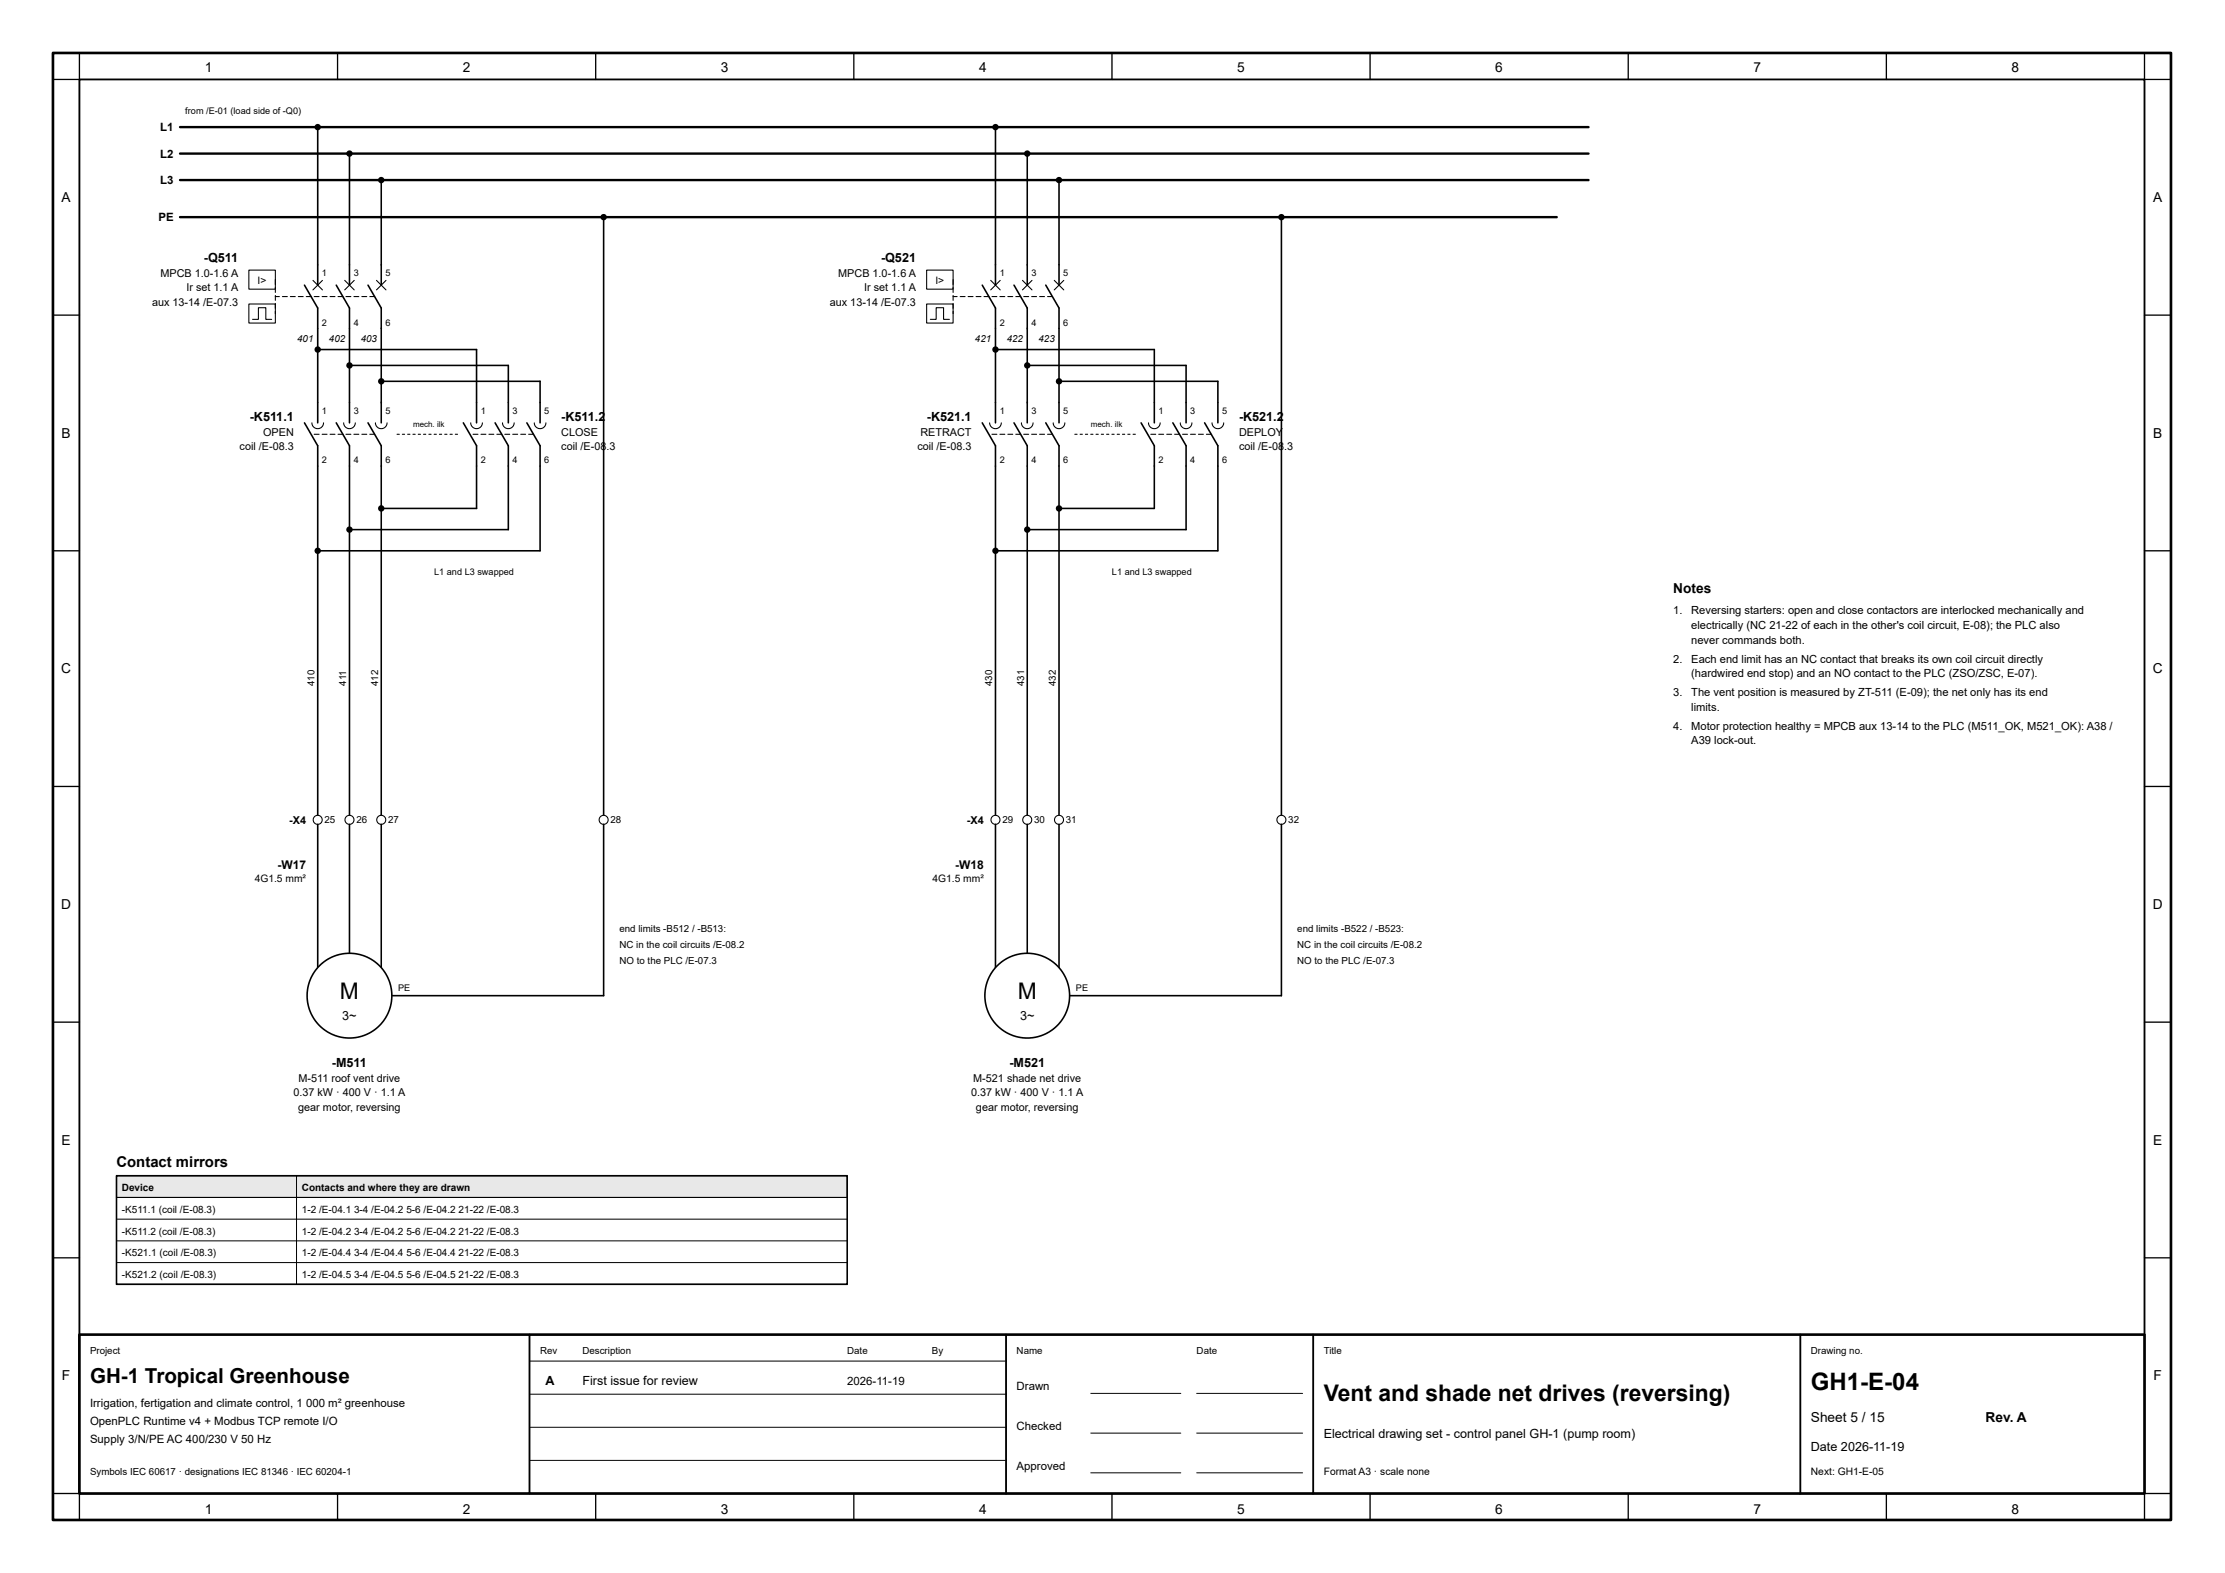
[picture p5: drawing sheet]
<svg xmlns="http://www.w3.org/2000/svg" width="420mm" height="297mm" viewBox="0 0 420 297" stroke-linecap="round" stroke-linejoin="round" font-family="sans-serif">
<defs><g id="words">
<text font-size="4.5" x="342" y="262.5">GH1-E-04</text>
<g font-size="4.3">
<text x="64.2" y="188.6">M</text>
<text x="192.2" y="188.6">M</text>
<text x="250" y="264.5">Vent and shade net drives (reversing)</text>
</g>
<text font-size="3.9" x="17" y="261.2">GH-1 Tropical Greenhouse</text>
<text font-size="2.8" x="22" y="220.4">Contact mirrors</text>
<g font-size="2.6">
<text x="38.7" y="13.6">1</text>
<text x="87.4" y="13.6">2</text>
<text x="136.2" y="13.6">3</text>
<text x="184.9" y="13.6">4</text>
<text x="233.7" y="13.6">5</text>
<text x="282.4" y="13.6">6</text>
<text x="331.2" y="13.6">7</text>
<text x="379.9" y="13.6">8</text>
<text x="11.6" y="38.2">A</text>
<text x="406.6" y="38.2">A</text>
<text x="11.6" y="82.6">B</text>
<text x="406.6" y="82.6">B</text>
<text x="316" y="112">Notes</text>
<text x="11.6" y="127.1">C</text>
<text x="406.6" y="127.1">C</text>
<text x="11.6" y="171.6">D</text>
<text x="406.6" y="171.6">D</text>
<text x="11.6" y="216.1">E</text>
<text x="406.6" y="216.1">E</text>
<text x="11.7" y="260.6">F</text>
<text x="406.7" y="260.6">F</text>
<text x="342" y="268.5">Sheet 5 / 15</text>
<text x="375" y="268.5">Rev. A</text>
<text x="38.7" y="285.9">1</text>
<text x="87.4" y="285.9">2</text>
<text x="136.2" y="285.9">3</text>
<text x="184.9" y="285.9">4</text>
<text x="233.7" y="285.9">5</text>
<text x="282.4" y="285.9">6</text>
<text x="331.2" y="285.9">7</text>
<text x="379.9" y="285.9">8</text>
</g>
<g font-size="2.4">
<text x="38.5" y="49.5">-Q511</text>
<text x="166.4" y="49.5">-Q521</text>
<text x="47.2" y="79.5">-K511.1</text>
<text x="106" y="79.5">-K511.2</text>
<text x="175" y="79.5">-K521.1</text>
<text x="234" y="79.5">-K521.2</text>
<text x="64.6" y="192.6">3~</text>
<text x="192.6" y="192.6">3~</text>
<text x="62.7" y="201.5">-M511</text>
<text x="190.6" y="201.5">-M521</text>
<text x="103" y="261.6">A</text>
<text x="110" y="261.6">First issue for review</text>
<text x="250" y="271.5">Electrical drawing set - control panel GH-1 (pump room)</text>
<text x="342" y="274">Date 2026-11-19</text>
</g>
<g font-size="2.3">
<text x="52.4" y="164">-W17</text>
<text x="180.4" y="164">-W18</text>
</g>
<g font-size="2.2">
<text x="30.3" y="24.7">L1</text>
<text x="30.3" y="29.7">L2</text>
<text x="30.3" y="34.7">L3</text>
<text x="29.9" y="41.7">PE</text>
<text x="160" y="261.6">2026-11-19</text>
<text x="192" y="262.5">Drawn</text>
<text x="17" y="265.6">Irrigation, fertigation and climate control, 1</text>
<text x="17" y="269">OpenPLC Runtime v4 + Modbus TCP remote I/O</text>
<text x="57.8" y="265.6">000 m² greenhouse</text>
<text x="192" y="270">Checked</text>
<text x="17" y="272.4">Supply 3/N/PE AC 400/230 V 50 Hz</text>
<text x="192" y="277.5">Approved</text>
</g>
<g font-size="2.1">
<text x="316" y="116">1.</text>
<text x="319.4" y="116">Reversing starters: open and close contactors are interlocked mechanically and</text>
<text x="319.4" y="118.8">electrically (NC 21-22 of each in the other's coil circuit, E-08); the PLC also</text>
<text x="316" y="125.1">2.</text>
<text x="319.4" y="121.5">never commands both.</text>
<text x="319.4" y="125.1">Each end limit has an NC contact that breaks its own coil circuit directly</text>
<text x="316" y="131.4">3.</text>
<text x="319.4" y="127.9">(hardwired end stop) and an NO contact to the PLC (ZSO/ZSC, E-07).</text>
<text x="319.4" y="131.4">The vent position is measured by ZT-511 (E-09); the net only has its end</text>
<text x="316" y="137.8">4.</text>
<text x="319.4" y="134.2">limits.</text>
<text x="319.4" y="137.8">Motor protection healthy = MPCB aux 13-14 to the PLC (M511_OK, M521_OK): A38 /</text>
<text x="319.4" y="140.5">A39 lock-out.</text>
</g>
<g font-size="2">
<text x="30.3" y="52.3">MPCB 1.0-1.6 A</text>
<text x="158.3" y="52.3">MPCB 1.0-1.6 A</text>
<text x="28.7" y="57.8">aux 13-14 /E-07.3</text>
<text x="35.2" y="55">Ir set 1.1 A</text>
<text x="156.7" y="57.8">aux 13-14 /E-07.3</text>
<text x="163.2" y="55">Ir set 1.1 A</text>
<text x="49.7" y="82.2">OPEN</text>
<text x="106" y="82.2">CLOSE</text>
<text x="173.8" y="82.2">RETRACT</text>
<text x="234" y="82.2">DEPLOY</text>
<text x="45.2" y="85">coil /E-08.3</text>
<text x="106" y="85">coil /E-08</text>
<text x="114.5" y="85">.3</text>
<text x="173.2" y="85">coil /E-08.3</text>
<text x="234" y="85">coil /E-08</text>
<text x="242.5" y="85">.3</text>
<text x="54.6" y="155.5">-X4</text>
<text x="182.6" y="155.5">-X4</text>
<text x="55.4" y="207">0.37 kW · 400 V · 1.1 A</text>
<text x="56.3" y="209.8">gear motor, reversing</text>
<text x="56.4" y="204.2">M-511 roof vent drive</text>
<text x="183.4" y="207">0.37 kW · 400 V · 1.1 A</text>
<text x="183.8" y="204.2">M-521 shade net drive</text>
<text x="184.3" y="209.8">gear motor, reversing</text>
</g>
<g font-size="1.9">
<text x="48.7" y="53.6">I&gt;</text>
<text x="176.7" y="53.6">I&gt;</text>
<text x="48.1" y="166.6">4G1.5 mm²</text>
<text x="176.1" y="166.6">4G1.5 mm²</text>
<text x="23" y="224.9">Device</text>
<text x="57" y="224.9">Contacts and where they are drawn</text>
<text x="23" y="229">-K511.1 (coil /E-08.3)</text>
<text x="23" y="233.1">-K511.2 (coil /E-08.3)</text>
<text x="57" y="229">1-2 /E-04.1</text>
<text x="57" y="233.1">1-2 /E-04.2</text>
<text x="66.9" y="229">3-4 /E-04.2</text>
<text x="66.9" y="233.1">3-4 /E-04.2</text>
<text x="76.7" y="229">5-6 /E-04.2</text>
<text x="76.7" y="233.1">5-6 /E-04.2</text>
<text x="86.6" y="229">21-22 /E-08.3</text>
<text x="86.6" y="233.1">21-22 /E-08.3</text>
<text x="23" y="237.2">-K521.1 (coil /E-08.3)</text>
<text x="57" y="237.2">1-2 /E-04.4</text>
<text x="66.9" y="237.2">3-4 /E-04.4</text>
<text x="76.7" y="237.2">5-6 /E-04.4</text>
<text x="86.6" y="237.2">21-22 /E-08.3</text>
<text x="23" y="241.3">-K521.2 (coil /E-08.3)</text>
<text x="57" y="241.3">1-2 /E-04.5</text>
<text x="66.9" y="241.3">3-4 /E-04.5</text>
<text x="76.7" y="241.3">5-6 /E-04.5</text>
<text x="86.6" y="241.3">21-22 /E-08.3</text>
<text x="250" y="278.6">Format A3 · scale none</text>
<text x="342" y="278.6">Next: GH1-E-05</text>
</g>
<g font-size="1.8">
<text x="56.1" y="64.5">401</text>
<text x="62.1" y="64.5">402</text>
<text x="68.1" y="64.5">403</text>
<text x="184.1" y="64.5">421</text>
<text x="190.1" y="64.5">422</text>
<text x="196.1" y="64.5">423</text>
<text x="59.4" y="129.5" transform="rotate(-90 59.4 129.5)">410</text>
<text x="65.4" y="129.5" transform="rotate(-90 65.4 129.5)">411</text>
<text x="71.4" y="129.5" transform="rotate(-90 71.4 129.5)">412</text>
<text x="187.4" y="129.5" transform="rotate(-90 187.4 129.5)">430</text>
<text x="193.4" y="129.5" transform="rotate(-90 193.4 129.5)">431</text>
<text x="199.4" y="129.5" transform="rotate(-90 199.4 129.5)">432</text>
<text x="61.3" y="155.4">25</text>
<text x="67.3" y="155.4">26</text>
<text x="73.3" y="155.4">27</text>
<text x="115.3" y="155.4">28</text>
<text x="189.3" y="155.4">29</text>
<text x="195.3" y="155.4">30</text>
<text x="201.3" y="155.4">31</text>
<text x="243.3" y="155.4">32</text>
<text x="117" y="176">end limits -B512 / -B513:</text>
<text x="117" y="179">NC in the coil circuits /E-08.2</text>
<text x="245" y="176">end limits -B522 / -B523:</text>
<text x="245" y="179">NC in the coil circuits /E-08.2</text>
<text x="117" y="182">NO to the PLC /E-07.3</text>
<text x="245" y="182">NO to the PLC /E-07.3</text>
<text x="17" y="255.6">Project</text>
<text x="102" y="255.6">Rev</text>
<text x="110" y="255.6">Description</text>
<text x="160" y="255.6">Date</text>
<text x="176" y="255.6">By</text>
<text x="192" y="255.6">Name</text>
<text x="226" y="255.6">Date</text>
<text x="250" y="255.6">Title</text>
<text x="342" y="255.6">Drawing no.</text>
<text x="17" y="278.6">Symbols IEC 60617 · designations IEC 81346 · IEC 60204-1</text>
</g>
<g font-size="1.7">
<text x="35" y="21.5">from /E-01 (load side of -Q0)</text>
<text x="60.8" y="52.1">1</text>
<text x="66.8" y="52.1">3</text>
<text x="72.8" y="52.1">5</text>
<text x="188.8" y="52.1">1</text>
<text x="194.8" y="52.1">3</text>
<text x="200.8" y="52.1">5</text>
<text x="60.8" y="61.5">2</text>
<text x="66.8" y="61.5">4</text>
<text x="72.8" y="61.5">6</text>
<text x="188.8" y="61.5">2</text>
<text x="194.8" y="61.5">4</text>
<text x="200.8" y="61.5">6</text>
<text x="60.8" y="78.1">1</text>
<text x="66.8" y="78.1">3</text>
<text x="72.8" y="78.1">5</text>
<text x="90.8" y="78.1">1</text>
<text x="96.8" y="78.1">3</text>
<text x="102.8" y="78.1">5</text>
<text x="188.8" y="78.1">1</text>
<text x="194.8" y="78.1">3</text>
<text x="200.8" y="78.1">5</text>
<text x="218.8" y="78.1">1</text>
<text x="224.8" y="78.1">3</text>
<text x="230.8" y="78.1">5</text>
<text x="60.8" y="87.5">2</text>
<text x="66.8" y="87.5">4</text>
<text x="72.8" y="87.5">6</text>
<text x="90.8" y="87.5">2</text>
<text x="96.8" y="87.5">4</text>
<text x="102.8" y="87.5">6</text>
<text x="188.8" y="87.5">2</text>
<text x="194.8" y="87.5">4</text>
<text x="200.8" y="87.5">6</text>
<text x="218.8" y="87.5">2</text>
<text x="224.8" y="87.5">4</text>
<text x="230.8" y="87.5">6</text>
<text x="82" y="108.5">L1 and L3 swapped</text>
<text x="210" y="108.5">L1 and L3 swapped</text>
<text x="75.2" y="187.2">PE</text>
<text x="203.2" y="187.2">PE</text>
</g>
<g font-size="1.5">
<text x="78" y="80.6">mech. ilk</text>
<text x="206" y="80.6">mech. ilk</text>
</g>
</g></defs>
<path d="M34 24h266M34 29h266M34 34h266M34 41h260" fill="none" stroke="#000" stroke-width=".45"/>
<g fill="#000">
<path d="M51.9 52.7l.2 .1-.1 1zM51.9 54.2l.2 .1-.1 1zM51.9 55.7l.2 .1-.1 1zM51.9 57.2l.2 .1-.1 1zM51.9 58.7l.2 .1-.1 .5z"/>
<path d="M69.8 55.9l1 .1-1 .1zM68.3 55.9l1 .1-1 .1zM66.8 55.9l1 .1-1 .1zM65.3 55.9l1 .1-1 .1zM63.8 55.9l1 .1-1 .1zM62.3 55.9l1 .1-1 .1zM60.8 55.9l1 .1-1 .1zM59.3 55.9l1 .1-1 .1zM57.8 55.9l1 .1-1 .1zM56.3 55.9l1 .1-1 .1zM54.8 55.9l1 .1-1 .1zM53.3 55.9l1 .1-1 .1zM51.9 55.9l.9 .1-.8 .1z"/>
<path d="M69.8 81.9l1 .1-1 .1zM68.3 81.9l1 .1-1 .1zM66.8 81.9l1 .1-1 .1zM65.3 81.9l1 .1-1 .1zM63.8 81.9l1 .1-1 .1zM62.3 81.9l1 .1-1 .1zM60.8 81.9l1 .1-1 .1zM59.3 81.9l1 .1-1 .1z"/>
<path d="M74.9 81.9l.6 .1-.5 .1zM75.9 81.9l.6 .1-.5 .1zM76.9 81.9l.6 .1-.5 .1zM77.9 81.9l.6 .1-.5 .1zM78.9 81.9l.6 .1-.5 .1zM79.9 81.9l.6 .1-.5 .1zM80.9 81.9l.6 .1-.5 .1zM81.9 81.9l.6 .1-.5 .1zM82.9 81.9l.6 .1-.5 .1zM83.9 81.9l.6 .1-.5 .1zM84.9 81.9l.6 .1-.5 .1zM85.9 81.9l.6 .1-.5 .1z"/>
<path d="M99.8 81.9l1 .1-1 .1zM98.3 81.9l1 .1-1 .1zM96.8 81.9l1 .1-1 .1zM95.3 81.9l1 .1-1 .1zM93.8 81.9l1 .1-1 .1zM92.3 81.9l1 .1-1 .1zM90.8 81.9l1 .1-1 .1zM89.3 81.9l1 .1-1 .1z"/>
<circle cx="60" cy="24" r=".6"/>
<circle cx="66" cy="29" r=".6"/>
<circle cx="72" cy="34" r=".6"/>
<circle cx="60" cy="66" r=".6"/>
<circle cx="66" cy="69" r=".6"/>
<circle cx="72" cy="72" r=".6"/>
<circle cx="66" cy="100" r=".6"/>
<circle cx="72" cy="96" r=".6"/>
<circle cx="60" cy="104" r=".6"/>
</g>
<g fill="none" stroke="#000" stroke-width=".3">
<path d="M60 24v29.8M66 29v24.8M72 34v19.8M57.5 53.8l2.5 4.4v21.6M63.5 53.8l2.5 4.4v21.6M69.5 53.8l2.5 4.4v21.6M57.5 79.8l2.5 4.4v69.8M60 66h30v13.8M63.5 79.8l2.5 4.4v3.8M66 69h30v10.8M69.5 79.8l2.5 4.4v3.8M72 72h30v7.8"/>
<path d="M87.5 79.8l2.5 4.4v11.8h-18M93.5 79.8l2.5 4.4v15.8h-30M99.5 79.8l2.5 4.4v19.8h-42"/>
</g>
<g fill="none" stroke="#000" stroke-width=".2">
<path d="M47 51h5v3.6h-5zM47 57.4h5v3.6h-5zM59.1 52.9l1.8 1.8M60.9 52.9l-1.8 1.8M65.1 52.9l1.8 1.8M66.9 52.9l-1.8 1.8M71.1 52.9l1.8 1.8M72.9 52.9l-1.8 1.8M47.7 60.3h1.1v-2.2h1.4v2.2h1.1M58.9 79.8a1.1 1.1 0 0 0 1.1 1.1 1.1 1.1 0 0 0 1.1-1.1M64.9 79.8a1.1 1.1 0 0 0 1.1 1.1 1.1 1.1 0 0 0 1.1-1.1M70.9 79.8a1.1 1.1 0 0 0 1.1 1.1 1.1 1.1 0 0 0 1.1-1.1"/>
<path d="M88.9 79.8a1.1 1.1 0 0 0 1.1 1.1 1.1 1.1 0 0 0 1.1-1.1M94.9 79.8a1.1 1.1 0 0 0 1.1 1.1 1.1 1.1 0 0 0 1.1-1.1M100.9 79.8a1.1 1.1 0 0 0 1.1 1.1 1.1 1.1 0 0 0 1.1-1.1"/>
</g>
<circle cx="60" cy="154.8" r=".85" fill="#fff"/>
<circle cx="60" cy="154.8" r=".85" fill="none" stroke="#000" stroke-width=".2"/>
<path d="M66 88v66" fill="none" stroke="#000" stroke-width=".3"/>
<circle cx="66" cy="154.8" r=".85" fill="#fff"/>
<circle cx="66" cy="154.8" r=".85" fill="none" stroke="#000" stroke-width=".2"/>
<path d="M72 88v66" fill="none" stroke="#000" stroke-width=".3"/>
<circle cx="72" cy="154.8" r=".85" fill="#fff"/>
<circle cx="72" cy="154.8" r=".85" fill="none" stroke="#000" stroke-width=".2"/>
<circle cx="114" cy="41" r=".6" fill="#000"/>
<path d="M114 41v113" fill="none" stroke="#000" stroke-width=".3"/>
<circle cx="114" cy="154.8" r=".85" fill="#fff"/>
<circle cx="114" cy="154.8" r=".85" fill="none" stroke="#000" stroke-width=".2"/>
<path d="M60 155.6v27.1M66 155.6v24.4M72 155.6v27.1M114 155.6v32.4h-40" fill="none" stroke="#000" stroke-width=".3"/>
<circle cx="66" cy="188" r="8" fill="#fff"/>
<g fill="none" stroke="#000" stroke-width=".3">
<path d="M188 24v29.8M194 29v24.8M200 34v19.8M185.5 53.8l2.5 4.4v21.6M191.5 53.8l2.5 4.4v21.6M197.5 53.8l2.5 4.4v21.6M185.5 79.8l2.5 4.4v69.8M188 66h30v13.8M191.5 79.8l2.5 4.4v3.8M194 69h30v10.8M197.5 79.8l2.5 4.4v3.8M200 72h30v7.8"/>
<path d="M215.5 79.8l2.5 4.4v11.8h-18M221.5 79.8l2.5 4.4v15.8h-30M227.5 79.8l2.5 4.4v19.8h-42"/>
<circle cx="66" cy="188" r="8"/>
</g>
<g fill="#000">
<path d="M179.9 52.7l.2 .1-.1 1zM179.9 54.2l.2 .1-.1 1zM179.9 55.7l.2 .1-.1 1zM179.9 57.2l.2 .1-.1 1zM179.9 58.7l.2 .1-.1 .5z"/>
<path d="M197.8 55.9l1 .1-1 .1zM196.3 55.9l1 .1-1 .1zM194.8 55.9l1 .1-1 .1zM193.3 55.9l1 .1-1 .1zM191.8 55.9l1 .1-1 .1zM190.3 55.9l1 .1-1 .1zM188.8 55.9l1 .1-1 .1zM187.3 55.9l1 .1-1 .1zM185.8 55.9l1 .1-1 .1zM184.3 55.9l1 .1-1 .1zM182.8 55.9l1 .1-1 .1zM181.3 55.9l1 .1-1 .1zM179.9 55.9l.9 .1-.8 .1z"/>
<path d="M197.8 81.9l1 .1-1 .1zM196.3 81.9l1 .1-1 .1zM194.8 81.9l1 .1-1 .1zM193.3 81.9l1 .1-1 .1zM191.8 81.9l1 .1-1 .1zM190.3 81.9l1 .1-1 .1zM188.8 81.9l1 .1-1 .1zM187.3 81.9l1 .1-1 .1z"/>
<path d="M202.9 81.9l.6 .1-.5 .1zM203.9 81.9l.6 .1-.5 .1zM204.9 81.9l.6 .1-.5 .1zM205.9 81.9l.6 .1-.5 .1zM206.9 81.9l.6 .1-.5 .1zM207.9 81.9l.6 .1-.5 .1zM208.9 81.9l.6 .1-.5 .1zM209.9 81.9l.6 .1-.5 .1zM210.9 81.9l.6 .1-.5 .1zM211.9 81.9l.6 .1-.5 .1zM212.9 81.9l.6 .1-.5 .1zM213.9 81.9l.6 .1-.5 .1z"/>
<path d="M227.8 81.9l1 .1-1 .1zM226.3 81.9l1 .1-1 .1zM224.8 81.9l1 .1-1 .1zM223.3 81.9l1 .1-1 .1zM221.8 81.9l1 .1-1 .1zM220.3 81.9l1 .1-1 .1zM218.8 81.9l1 .1-1 .1zM217.3 81.9l1 .1-1 .1z"/>
<circle cx="188" cy="24" r=".6"/>
<circle cx="194" cy="29" r=".6"/>
<circle cx="200" cy="34" r=".6"/>
<circle cx="188" cy="66" r=".6"/>
<circle cx="194" cy="69" r=".6"/>
<circle cx="200" cy="72" r=".6"/>
<circle cx="194" cy="100" r=".6"/>
<circle cx="200" cy="96" r=".6"/>
<circle cx="188" cy="104" r=".6"/>
</g>
<g fill="none" stroke="#000" stroke-width=".2">
<path d="M175 51h5v3.6h-5zM175 57.4h5v3.6h-5zM187.1 52.9l1.8 1.8M188.9 52.9l-1.8 1.8M193.1 52.9l1.8 1.8M194.9 52.9l-1.8 1.8M199.1 52.9l1.8 1.8M200.9 52.9l-1.8 1.8M175.7 60.3h1.1v-2.2h1.4v2.2h1.1M186.9 79.8a1.1 1.1 0 0 0 1.1 1.1 1.1 1.1 0 0 0 1.1-1.1M192.9 79.8a1.1 1.1 0 0 0 1.1 1.1 1.1 1.1 0 0 0 1.1-1.1M198.9 79.8a1.1 1.1 0 0 0 1.1 1.1 1.1 1.1 0 0 0 1.1-1.1"/>
<path d="M216.9 79.8a1.1 1.1 0 0 0 1.1 1.1 1.1 1.1 0 0 0 1.1-1.1M222.9 79.8a1.1 1.1 0 0 0 1.1 1.1 1.1 1.1 0 0 0 1.1-1.1M228.9 79.8a1.1 1.1 0 0 0 1.1 1.1 1.1 1.1 0 0 0 1.1-1.1"/>
</g>
<circle cx="188" cy="154.8" r=".85" fill="#fff"/>
<circle cx="188" cy="154.8" r=".85" fill="none" stroke="#000" stroke-width=".2"/>
<path d="M194 88v66" fill="none" stroke="#000" stroke-width=".3"/>
<circle cx="194" cy="154.8" r=".85" fill="#fff"/>
<circle cx="194" cy="154.8" r=".85" fill="none" stroke="#000" stroke-width=".2"/>
<path d="M200 88v66" fill="none" stroke="#000" stroke-width=".3"/>
<circle cx="200" cy="154.8" r=".85" fill="#fff"/>
<circle cx="200" cy="154.8" r=".85" fill="none" stroke="#000" stroke-width=".2"/>
<circle cx="242" cy="41" r=".6" fill="#000"/>
<path d="M242 41v113" fill="none" stroke="#000" stroke-width=".3"/>
<circle cx="242" cy="154.8" r=".85" fill="#fff"/>
<circle cx="242" cy="154.8" r=".85" fill="none" stroke="#000" stroke-width=".2"/>
<path d="M188 155.6v27.1M194 155.6v24.4M200 155.6v27.1M242 155.6v32.4h-40" fill="none" stroke="#000" stroke-width=".3"/>
<circle cx="194" cy="188" r="8" fill="#fff"/>
<circle cx="194" cy="188" r="8" fill="none" stroke="#000" stroke-width=".3"/>
<path d="M22 222h138v4.1h-138z" fill="#e8e8e8"/>
<path d="M22 222h138v4.1h-138z" fill="none" stroke="#000" stroke-width=".2"/>
<path d="M22 226.1h138M22 230.2h138M22 234.3h138M22 238.4h138M56 222v20.5M22 242.5h138" fill="none" stroke="#000" stroke-width=".19"/>
<path d="M22 222h138v20.5h-138z" fill="none" stroke="#000" stroke-width=".3"/>
<path d="M10 10h400v277h-400z" fill="none" stroke="#000" stroke-width=".5"/>
<path d="M15 15h390v267h-390z" fill="none" stroke="#000" stroke-width=".35"/>
<g fill="none" stroke="#000" stroke-width=".25">
<path d="M15 10v5h-5M63.7 10v5M112.5 10v5M161.2 10v5M210 10v5M258.7 10v5M307.5 10v5M356.2 10v5M405 10v5h5M10 59.5h5M405 59.5h5M10 104h5"/>
<path d="M405 104h5M10 148.5h5M405 148.5h5M10 193h5M405 193h5M10 237.5h5M405 237.5h5M10 282h5v5M63.7 282v5M112.5 282v5M161.2 282v5M210 282v5"/>
<path d="M258.7 282v5M307.5 282v5M356.2 282v5M410 282h-5v5"/>
</g>
<path d="M15 252h390v30h-390z" fill="#fff"/>
<path d="M15 252h390v30h-390z" fill="none" stroke="#000" stroke-width=".5"/>
<path d="M100 252v30M190 252v30M248 252v30M340 252v30" fill="none" stroke="#000" stroke-width=".35"/>
<path d="M100 257h90M100 263.2h90M100 269.5h90M100 275.7h90M206 263.1h17M206 270.6h17M206 278.1h17M226 263.1h20M226 270.6h20M226 278.1h20" fill="none" stroke="#000" stroke-width=".19"/>
<use href="#words"/>
</svg>
